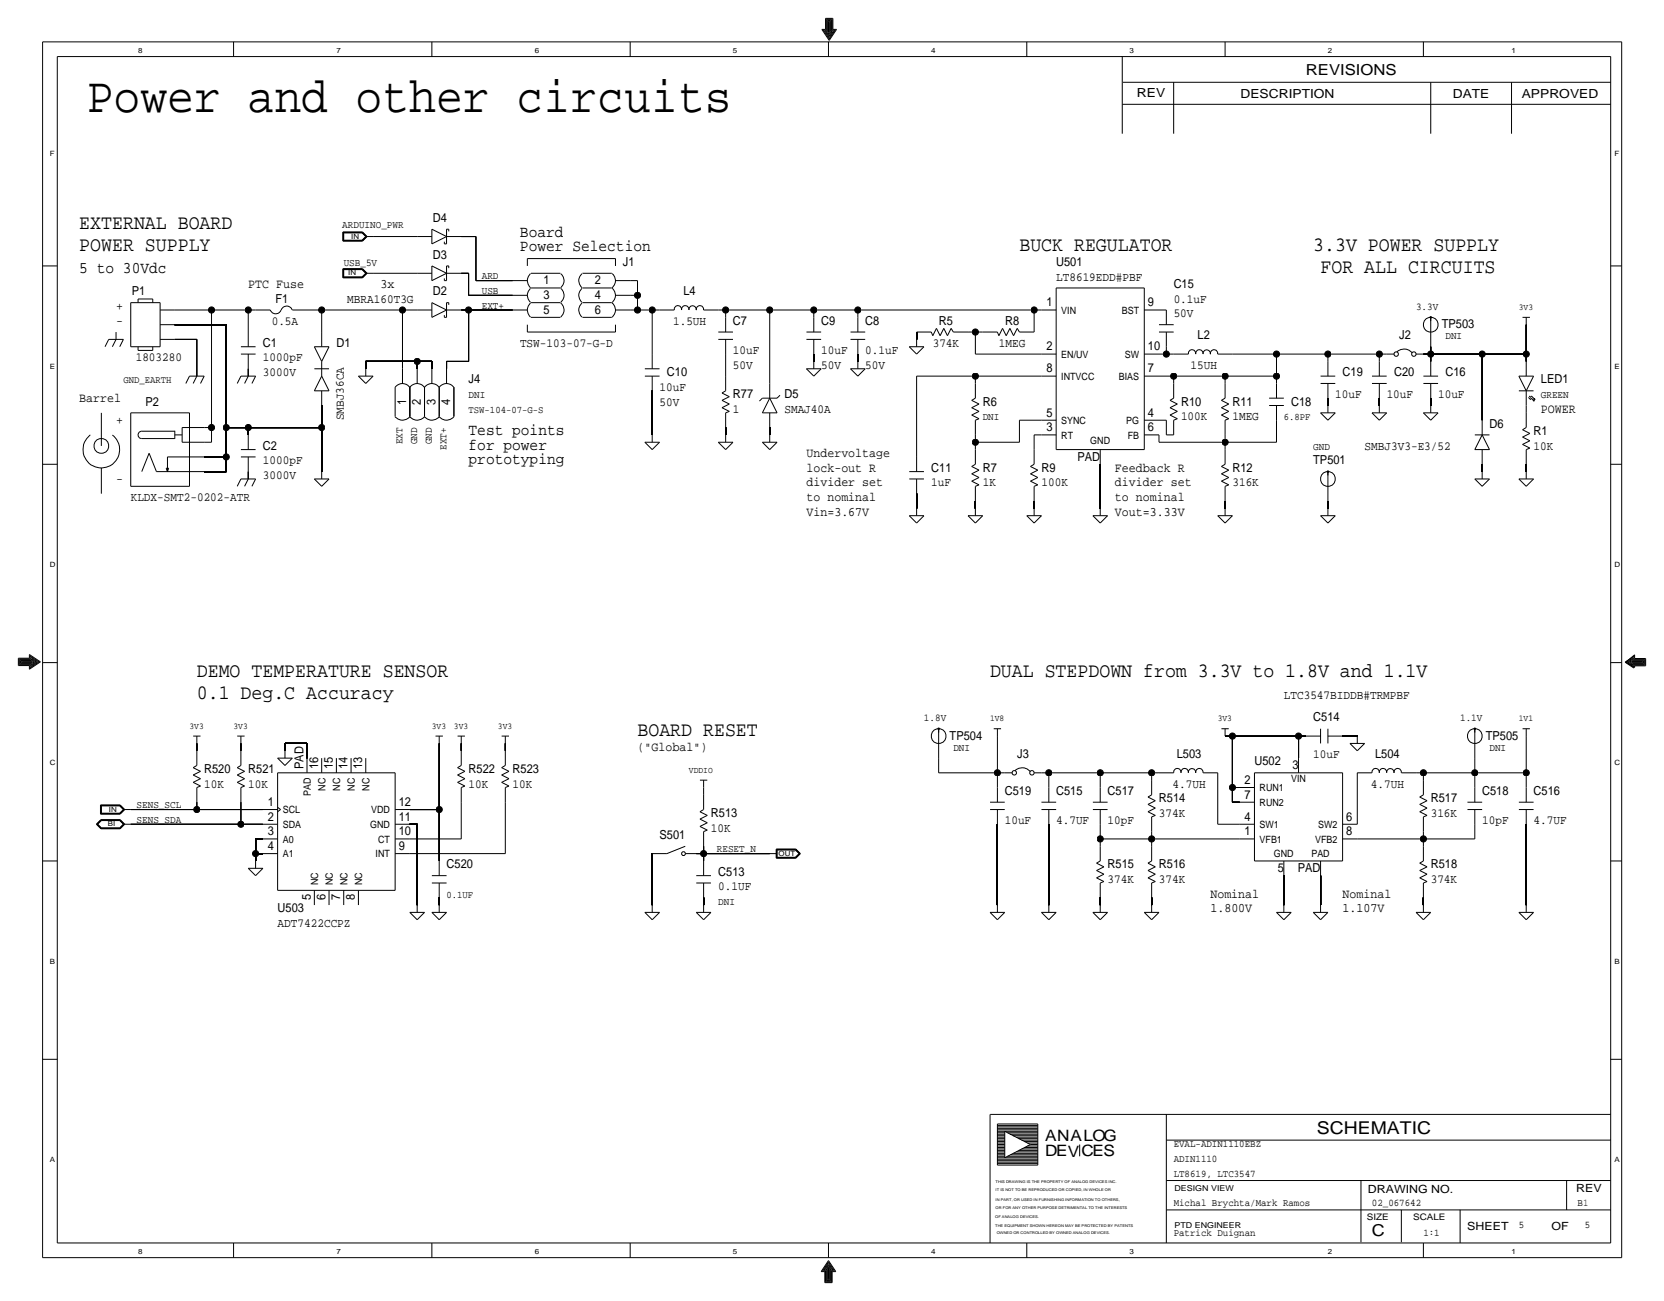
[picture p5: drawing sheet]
<svg xmlns="http://www.w3.org/2000/svg" width="575mm" height="450mm" viewBox="0 0 575 450" stroke-linecap="round" stroke-linejoin="round" font-family="sans-serif">
<defs><g id="words">
<text font-size="17.4" x="30" y="38.6">Power and other circuits</text>
<g font-size="7.1">
<text x="27.4" y="79.2">EXTERNAL BOARD</text>
<text x="27.4" y="86.9">POWER SUPPLY</text>
<text x="352.6" y="86.9">BUCK REGULATOR</text>
<text x="454.2" y="86.9">3.3V POWER SUPPLY</text>
<text x="456.7" y="94.5">FOR ALL CIRCUITS</text>
<text x="68.1" y="234.2">DEMO TEMPERATURE SENSOR</text>
<text x="342.4" y="234.2">DUAL STEPDOWN from 3.3V to 1.8V and 1.1V</text>
<text x="68.1" y="241.8">0.1 Deg.C Accuracy</text>
<text x="220.5" y="254.5">BOARD RESET</text>
</g>
<text font-size="6.1" x="455.4" y="391.9">SCHEMATIC</text>
<text font-size="5.7" x="474.5" y="427.2">C</text>
<g font-size="5.6">
<text x="179.8" y="81.8">Board</text>
<text x="179.8" y="86.9">Power Selection</text>
<text x="27.4" y="94.5">5 to 30Vdc</text>
<text x="162.1" y="150.4">Test points</text>
<text x="162.1" y="155.4">for power</text>
<text x="162.1" y="160.5">prototyping</text>
</g>
<g font-size="5.4">
<text x="361.4" y="394.6">ANALOG</text>
<text x="361.4" y="399.8">DEV</text>
<text x="374" y="399.8">CES</text>
</g>
<text font-size="5.2" x="451.6" y="25.9">REVISIONS</text>
<g font-size="4.5">
<text x="85.9" y="99.6">PTC Fuse</text>
<text x="131.6" y="99.6">3x</text>
<text x="40.1" y="107.2">+</text>
<text x="40.1" y="112.3">-</text>
<text x="27.4" y="138.9">Barrel</text>
<text x="532.9" y="142.7">POWER</text>
<text x="40.1" y="146.6">+</text>
<text x="278.9" y="158">Undervoltage</text>
<text x="40.1" y="166.9">-</text>
<text x="278.9" y="163.1">lock-out R</text>
<text x="385.6" y="163.1">Feedback R</text>
<text x="278.9" y="168.1">divider set</text>
<text x="278.9" y="173.2">to nominal</text>
<text x="385.6" y="168.1">divider set</text>
<text x="385.6" y="173.2">to nominal</text>
<text x="278.9" y="178.3">Vin=3.67V</text>
<text x="385.6" y="178.3">Vout=3.33V</text>
<text x="220.5" y="259.6">(&quot;Global&quot;)</text>
<text x="418.6" y="310.4">Nominal</text>
<text x="464.3" y="310.4">Nominal</text>
<text x="418.6" y="315.5">1.800V</text>
<text x="464.3" y="315.5">1.107V</text>
</g>
<g font-size="4.3">
<text x="393.2" y="33.5">REV</text>
<text x="429" y="33.8">DESCRIPTION</text>
<text x="502.4" y="33.8">DATE</text>
<text x="526.3" y="33.8">APPROVED</text>
<text x="149.7" y="76.7">D4</text>
<text x="149.7" y="89.4">D3</text>
<text x="215.4" y="91.9">J1</text>
<text x="365.3" y="92">U501</text>
<text x="187.9" y="98.3">1</text>
<text x="205.7" y="98.3">2</text>
<text x="365.3" y="97">LT8619EDD#PBF</text>
<text x="405.9" y="99.6">C15</text>
<text x="45.6" y="102.1">P1</text>
<text x="95.3" y="104.7">F1</text>
<text x="120.1" y="104.6">MBRA160T3G</text>
<text x="149.7" y="102.1">D2</text>
<text x="187.9" y="103.4">3</text>
<text x="205.7" y="103.4">4</text>
<text x="236.4" y="102.1">L4</text>
<text x="361.9" y="105.9">1</text>
<text x="397" y="105.9">9</text>
<text x="405.9" y="104.6">0.1uF</text>
<text x="94" y="112.3">0.5A</text>
<text x="187.9" y="108.5">5</text>
<text x="205.7" y="108.5">6</text>
<text x="232.8" y="112.3">1.5UH</text>
<text x="253.5" y="112.3">C7</text>
<text x="284" y="112.3">C9</text>
<text x="299.2" y="112.3">C8</text>
<text x="324.7" y="112.3">R5</text>
<text x="347.6" y="112.3">R8</text>
<text x="405.9" y="109.7">50V</text>
<text x="498.6" y="113.5">TP503</text>
<text x="90.9" y="119.9">C1</text>
<text x="116.3" y="119.9">D1</text>
<text x="179.8" y="119.9">TSW-103-07-G-D</text>
<text x="322.6" y="119.9">374K</text>
<text x="345.4" y="119.9">1MEG</text>
<text x="414.2" y="117.4">L2</text>
<text x="483.9" y="117.4">J2</text>
<text x="46.9" y="125">1803280</text>
<text x="90.9" y="125">1000pF</text>
<text x="253.5" y="122.4">10uF</text>
<text x="284" y="122.4">10uF</text>
<text x="299.2" y="122.4">0.1uF</text>
<text x="361.9" y="121.2">2</text>
<text x="397" y="121.2">10</text>
<text x="90.9" y="130">3000V</text>
<text x="230.6" y="130.1">C10</text>
<text x="253.5" y="127.5">50V</text>
<text x="284" y="127.5">50V</text>
<text x="299.2" y="127.5">50V</text>
<text x="361.9" y="128.8">8</text>
<text x="397" y="128.8">7</text>
<text x="411.7" y="127.5">15UH</text>
<text x="464.3" y="130.1">C19</text>
<text x="482.1" y="130.1">C20</text>
<text x="499.9" y="130.1">C16</text>
<text x="162.1" y="132.6">J4</text>
<text x="228.1" y="135.1">10uF</text>
<text x="253.5" y="137.7">R77</text>
<text x="271.3" y="137.7">D5</text>
<text x="461.8" y="137.7">10uF</text>
<text x="479.6" y="137.7">10uF</text>
<text x="497.3" y="137.7">10uF</text>
<text x="532.9" y="132.6">LED1</text>
<text x="50.3" y="140.2">P2</text>
<text x="140.5" y="140" transform="rotate(-90 140.5 140)">1</text>
<text x="145.5" y="140" transform="rotate(-90 145.5 140)">2</text>
<text x="150.6" y="140" transform="rotate(-90 150.6 140)">3</text>
<text x="155.7" y="140" transform="rotate(-90 155.7 140)">4</text>
<text x="228.1" y="140.2">50V</text>
<text x="253.5" y="142.8">1</text>
<text x="271.3" y="142.8">SMAJ40A</text>
<text x="339.9" y="140.2">R6</text>
<text x="408.4" y="140.2">R10</text>
<text x="426.2" y="140.2">R11</text>
<text x="446.5" y="140.2">C18</text>
<text x="118.9" y="145.3" transform="rotate(-90 118.9 145.3)">SMBJ36CA</text>
<text x="361.9" y="149.1">3</text>
<text x="361.9" y="144">5</text>
<text x="397" y="149.1">6</text>
<text x="397" y="144">4</text>
<text x="408.4" y="145.3">100K</text>
<text x="426.2" y="145.3">1MEG</text>
<text x="515.1" y="147.8">D6</text>
<text x="90.9" y="155.4">C2</text>
<text x="471.9" y="155.4">SMBJ3V3-E3/52</text>
<text x="530.4" y="155.4">10K</text>
<text x="530.4" y="150.4">R1</text>
<text x="90.9" y="160.5">1000pF</text>
<text x="372.6" y="159.3">PAD</text>
<text x="454.2" y="160.5">TP501</text>
<text x="90.9" y="165.6">3000V</text>
<text x="322.1" y="163.1">C11</text>
<text x="339.9" y="163.1">R7</text>
<text x="360.2" y="163.1">R9</text>
<text x="426.2" y="163.1">R12</text>
<text x="45.2" y="173.2">KLDX-SMT2-0202-ATR</text>
<text x="322.1" y="168.2">1uF</text>
<text x="339.9" y="168.2">1K</text>
<text x="360.2" y="168.1">100K</text>
<text x="426.2" y="168.1">316K</text>
<text x="444" y="241.8">LTC3547BIDDB#TRMPBF</text>
<text x="454.2" y="249.4">C514</text>
<text x="328.4" y="255.8">TP504</text>
<text x="513.8" y="255.8">TP505</text>
<text x="351.8" y="262.1">J3</text>
<text x="407" y="262.1">L503</text>
<text x="454.1" y="262.1">10uF</text>
<text x="475.6" y="262.1">L504</text>
<text x="70.6" y="267.2">R520</text>
<text x="85.9" y="267.2">R521</text>
<text x="104.9" y="265.9" transform="rotate(-90 104.9 265.9)">PAD</text>
<text x="110" y="265.9" transform="rotate(-90 110 265.9)">16</text>
<text x="115.1" y="265.9" transform="rotate(-90 115.1 265.9)">15</text>
<text x="120.1" y="265.9" transform="rotate(-90 120.1 265.9)">14</text>
<text x="125.2" y="265.9" transform="rotate(-90 125.2 265.9)">13</text>
<text x="162.1" y="267.2">R522</text>
<text x="177.3" y="267.2">R523</text>
<text x="433.8" y="264.7">U502</text>
<text x="446.9" y="265.9">3</text>
<text x="70.6" y="272.3">10K</text>
<text x="85.9" y="272.3">10K</text>
<text x="162.1" y="272.3">10K</text>
<text x="177.3" y="272.3">10K</text>
<text x="347.5" y="274.8">C519</text>
<text x="365.3" y="274.8">C515</text>
<text x="383" y="274.8">C517</text>
<text x="405.5" y="272.3">4.7UH</text>
<text x="430.4" y="271">2</text>
<text x="474.1" y="272.3">4.7UH</text>
<text x="512.6" y="274.8">C518</text>
<text x="530.4" y="274.8">C516</text>
<text x="92.6" y="278.6">1</text>
<text x="137.9" y="278.6">12</text>
<text x="400.8" y="277.4">R514</text>
<text x="430.4" y="276.1">7</text>
<text x="494.8" y="277.4">R517</text>
<text x="92.6" y="283.7">2</text>
<text x="137.9" y="283.7">11</text>
<text x="245.9" y="282.5">R513</text>
<text x="245.9" y="287.5">10K</text>
<text x="347.5" y="285">10uF</text>
<text x="365.2" y="285">4.7UF</text>
<text x="383" y="285">10pF</text>
<text x="400.8" y="282.4">374K</text>
<text x="430.4" y="283.7">4</text>
<text x="465.6" y="283.7">6</text>
<text x="494.8" y="282.4">316K</text>
<text x="512.6" y="285">10pF</text>
<text x="530.4" y="285">4.7UF</text>
<text x="92.6" y="293.9">4</text>
<text x="92.6" y="288.8">3</text>
<text x="137.9" y="288.8">10</text>
<text x="137.9" y="293.9">9</text>
<text x="228.1" y="290.1">S501</text>
<text x="430.4" y="288.8">1</text>
<text x="465.6" y="288.8">8</text>
<text x="154.4" y="300.2">C520</text>
<text x="248.4" y="302.8">C513</text>
<text x="383" y="300.2">R515</text>
<text x="383" y="305.3">374K</text>
<text x="400.8" y="305.3">374K</text>
<text x="400.8" y="300.2">R516</text>
<text x="441.9" y="301.5">5</text>
<text x="448.8" y="301.5">PAD</text>
<text x="494.8" y="305.3">374K</text>
<text x="494.8" y="300.2">R518</text>
<text x="107.4" y="311.2" transform="rotate(-90 107.4 311.2)">5</text>
<text x="112.5" y="311.2" transform="rotate(-90 112.5 311.2)">6</text>
<text x="117.6" y="311.2" transform="rotate(-90 117.6 311.2)">7</text>
<text x="122.7" y="311.2" transform="rotate(-90 122.7 311.2)">8</text>
<text x="248.4" y="307.8">0.1UF</text>
<text x="96" y="315.5">U503</text>
<text x="96" y="320.5">ADT7422CCPZ</text>
</g>
<g font-size="3.9">
<text x="473" y="412.6">DRAWING NO.</text>
<text x="545.1" y="412.2">REV</text>
<text x="507.4" y="425.3">SHEET</text>
<text x="536.5" y="425.4">OF</text>
</g>
<g font-size="3.6">
<text x="118.4" y="78.7">ARDUINO_PWR</text>
<text x="118.9" y="91.9">USB_5V</text>
<text x="166.6" y="101.6">USB</text>
<text x="166.6" y="96.5">ARD</text>
<text x="166.6" y="106.7">EXT+</text>
<text x="489.7" y="107.2">3.3V</text>
<text x="499.9" y="117.3">DNI</text>
<text x="162.1" y="137.7">DNI</text>
<text x="532.9" y="137.7">GREEN</text>
<text x="339.9" y="145.3">DNI</text>
<text x="139.2" y="153.6" transform="rotate(-90 139.2 153.6)">EXT</text>
<text x="144.3" y="153.6" transform="rotate(-90 144.3 153.6)">GND</text>
<text x="149.4" y="153.6" transform="rotate(-90 149.4 153.6)">GND</text>
<text x="154.4" y="155.6" transform="rotate(-90 154.4 155.6)">EXT+</text>
<text x="454.2" y="155.4">GND</text>
<text x="319.5" y="249.4">1.8V</text>
<text x="505" y="249.4">1.1V</text>
<text x="329.7" y="259.6">DNI</text>
<text x="515.1" y="259.6">DNI</text>
<text x="47.2" y="279.4">SENS_SCL</text>
<text x="47.2" y="284.5">SENS_SDA</text>
<text x="247.9" y="294.6">RESET_N</text>
<text x="248.4" y="312.9">DNI</text>
</g>
<g font-size="3.5">
<text x="367" y="108.5">VIN</text>
<text x="388" y="108.5">BST</text>
<text x="367" y="123.7">EN/UV</text>
<text x="389" y="123.7">SW</text>
<text x="367" y="131.3">INTVCC</text>
<text x="386.9" y="131.3">BIAS</text>
<text x="42.7" y="132.6">GND_EARTH</text>
<text x="162.1" y="142.7">TSW-104-07-G-S</text>
<text x="367" y="146.6">SYNC</text>
<text x="389.5" y="146.6">PG</text>
<text x="444" y="145.3">6.8PF</text>
<text x="367" y="151.6">RT</text>
<text x="377.1" y="153.7">GND</text>
<text x="390" y="151.6">FB</text>
<text x="107.4" y="275.3" transform="rotate(-90 107.4 275.3)">PAD</text>
<text x="112.5" y="273.4" transform="rotate(-90 112.5 273.4)">NC</text>
<text x="117.6" y="273.4" transform="rotate(-90 117.6 273.4)">NC</text>
<text x="122.7" y="273.4" transform="rotate(-90 122.7 273.4)">NC</text>
<text x="127.8" y="273.4" transform="rotate(-90 127.8 273.4)">NC</text>
<text x="435.6" y="273.6">RUN1</text>
<text x="446.5" y="270.3">VIN</text>
<text x="97.8" y="281.2">SCL</text>
<text x="128.4" y="281.2">VDD</text>
<text x="435.6" y="278.6">RUN2</text>
<text x="97.8" y="286.3">SDA</text>
<text x="128" y="286.3">GND</text>
<text x="435.6" y="286.3">SW1</text>
<text x="455.8" y="286.3">SW2</text>
<text x="97.8" y="291.3">A0</text>
<text x="130.8" y="291.3">CT</text>
<text x="435.6" y="291.3">VFB1</text>
<text x="454.8" y="291.3">VFB2</text>
<text x="97.8" y="296.4">A1</text>
<text x="129.9" y="296.4">INT</text>
<text x="440.6" y="296.4">GND</text>
<text x="453.5" y="296.4">PAD</text>
<text x="110" y="306.1" transform="rotate(-90 110 306.1)">NC</text>
<text x="115.1" y="306.1" transform="rotate(-90 115.1 306.1)">NC</text>
<text x="120.1" y="306.1" transform="rotate(-90 120.1 306.1)">NC</text>
<text x="125.2" y="306.1" transform="rotate(-90 125.2 306.1)">NC</text>
<text x="154.4" y="310.4">0.1UF</text>
<text x="405.9" y="396.7">EVAL-ADIN1110EBZ</text>
<text x="405.9" y="401.8">ADIN1110</text>
<text x="405.9" y="406.9">LT8619, LTC3547</text>
<text x="405.9" y="417.1">Michal Brychta/Mark Ramos</text>
<text x="474.5" y="417.1">02_067642</text>
<text x="545.6" y="417.1">B1</text>
<text x="525.3" y="424.7">5</text>
<text x="548.1" y="424.7">5</text>
<text x="405.9" y="427.2">Patrick Duignan</text>
<text x="492.3" y="427.2">1:1</text>
</g>
<g font-size="3.1">
<text x="525.3" y="107.2">3V3</text>
<text x="65.5" y="252">3V3</text>
<text x="80.8" y="252">3V3</text>
<text x="149.4" y="252">3V3</text>
<text x="157" y="252">3V3</text>
<text x="172.2" y="252">3V3</text>
<text x="342.4" y="249.4">1V8</text>
<text x="421.1" y="249.4">3V3</text>
<text x="525.3" y="249.4">1V1</text>
<text x="238.3" y="267.2">VDDIO</text>
<text x="472.7" y="421.9">SIZE</text>
<text x="488.7" y="421.9">SCALE</text>
</g>
<g font-size="2.8">
<text x="406.1" y="411.7">DESIGN VIEW</text>
<text x="406.1" y="424.4">PTD ENGINEER</text>
</g>
<g font-size="2.5">
<text x="47.7" y="18.3">8</text>
<text x="116.3" y="18.3">7</text>
<text x="184.9" y="18.3">6</text>
<text x="253.5" y="18.3">5</text>
<text x="322.1" y="18.3">4</text>
<text x="390.6" y="18.3">3</text>
<text x="459.2" y="18.3">2</text>
<text x="522.7" y="18.3">1</text>
<text x="17.3" y="53.8">F</text>
<text x="558.3" y="53.8">F</text>
<text x="121.5" y="82.6">IN</text>
<text x="120.4" y="95.2">IN</text>
<text x="17.3" y="127.5">E</text>
<text x="558.3" y="127.5">E</text>
<text x="17.3" y="196.1">D</text>
<text x="558.3" y="196.1">D</text>
<text x="17.3" y="264.7">C</text>
<text x="558.3" y="264.7">C</text>
<text x="37.6" y="280.7">IN</text>
<text x="37.3" y="285.8">BI</text>
<text x="269.2" y="295.9">OUT</text>
<text x="17.3" y="333.2">B</text>
<text x="558.3" y="333.2">B</text>
<text x="17.3" y="401.8">A</text>
<text x="558.3" y="401.8">A</text>
<text x="47.7" y="433.6">8</text>
<text x="116.3" y="433.6">7</text>
<text x="184.9" y="433.6">6</text>
<text x="253.5" y="433.6">5</text>
<text x="322.1" y="433.6">4</text>
<text x="390.7" y="433.6">3</text>
<text x="459.2" y="433.6">2</text>
<text x="522.7" y="433.6">1</text>
</g>
<g font-size="1.3">
<text x="344.3" y="409">THIS DRAWING IS THE PROPERTY OF ANALOG DEVICES INC.</text>
<text x="344.3" y="411.8">IT IS NOT TO BE REPRODUCED OR COPIED, IN WHOLE OR</text>
<text x="344.3" y="415.1">IN PART, OR USED IN FURNISHING INFORMATION TO OTHERS,</text>
<text x="344.3" y="417.9">OR FOR ANY OTHER PURPOSE DETRIMENTAL TO THE INTERESTS</text>
<text x="344.2" y="421.1">OF ANALOG DEVICES.</text>
<text x="344.2" y="424.2">THE EQUIPMENT SHOWN HEREON MAY BE PROTECTED BY PATENTS</text>
<text x="344.7" y="426.7">OWNED OR CONTROLLED BY OWNED ANALOG DEVICES.</text>
</g>
</g></defs>
<!-- layer: Nets -->
<g fill="none" stroke="#000" stroke-width=".35">
<path d="M129 94.5h15.3zM129 81.8h15.3zM159.5 94.5h2.6zM159.5 81.8h5.1zM162.1 94.5v7.6zM164.6 97h12.7zM164.6 81.8v15.2zM217.9 97h2.6zM220.5 97v5.1zM37.6 117.3h2.5zM37.6 117.3l-1.3 2.6zM40.1 114.8v2.5z"/>
<path d="M40.1 117.3l-1.2 2.6zM40.1 117.3h2.6zM42.7 117.3l-1.3 2.6zM60.5 107.2h12.7zM60.5 112.3h17.7zM60.5 117.3h7.6zM68.1 117.3v12.7zM73.2 107.2h12.7zM73.2 107.2v40.6zM78.2 112.3v35.5zM85.9 107.2h2.5zM85.9 107.2v7.6z"/>
<path d="M106.2 107.2h5.1zM111.3 107.2v7.6zM111.3 107.2h27.9zM139.2 107.2h5.1zM139.2 107.2v20.3zM159.5 107.2h2.6zM162.1 107.2v17.8zM162.1 102.1h15.2zM162.1 107.2h15.2zM217.9 107.2h2.6zM217.9 102.1h2.6zM220.5 107.2h5.1z"/>
<path d="M220.5 102.1v5.1zM225.6 107.2v15.2zM225.6 107.2h2.5zM248.4 107.2h2.6zM251 107.2v2.5zM251 107.2h15.2zM266.2 107.2v25.4zM266.2 107.2h15.2zM281.4 107.2v2.5zM281.4 107.2h15.3zM296.7 107.2v2.5zM296.7 107.2h60.9z"/>
<path d="M317 114.8v2.5zM334.8 114.8h2.5zM337.3 114.8v7.6zM337.3 114.8h2.6zM357.6 107.2h2.6zM357.6 107.2v7.6zM400.8 107.2h2.6zM403.4 119.9v2.5zM494.8 119.9v2.5zM527.8 112.3v10.1zM85.9 127.5v2.5zM126.5 125v2.5z"/>
<path d="M126.5 125h17.8zM144.3 125v2.5zM144.3 125h5.1zM149.4 125v2.5zM154.4 125v2.5zM154.4 125h7.7zM225.6 135.1v15.3zM251 122.4v7.6zM281.4 122.4v2.6zM296.7 122.4v2.6zM317 130v28zM317 130h20.3z"/>
<path d="M337.3 130v2.6zM337.3 122.4h22.9zM337.3 130h22.9zM400.8 130h5.1zM400.8 122.4h2.6zM403.4 122.4h2.5zM405.9 130v2.6zM405.9 130h17.8zM423.7 130v2.6zM423.7 130h17.8zM426.2 122.4h15.3zM441.5 130v2.6z"/>
<path d="M441.5 122.4v7.6zM441.5 122.4h17.7zM459.2 122.4v2.6zM459.2 137.7v2.5zM459.2 122.4h17.8zM477 122.4v2.6zM477 122.4h2.6zM477 137.7v2.5zM492.3 122.4h2.5zM494.8 122.4v2.6zM494.8 122.4h17.8zM494.8 137.7v2.5z"/>
<path d="M512.6 122.4v22.9zM512.6 122.4h15.2zM527.8 122.4v2.6zM31.2 150.4a6.3 6.3 0 0 0-.9 9.3 6.3 6.3 0 0 0 9.4 .1 6.3 6.3 0 0 0-.8-9.4M35.1 142.7v11.5zM70.6 152.9h2.6zM70.6 147.8h2.6zM70.6 158h7.6zM73.2 147.8v5.1zM78.2 147.8v10.2zM78.2 158v5.1zM78.2 147.8h7.7z"/>
<path d="M85.9 147.8v2.6zM85.9 147.8h25.4zM111.3 147.8v15.3zM111.3 140.2v7.6zM251 147.8v2.6zM266.2 147.8v2.6zM337.3 152.9v2.5zM337.3 150.4v2.5zM337.3 152.9h15.3zM352.6 145.3h7.6zM352.6 145.3v7.6zM357.6 150.4v5z"/>
<path d="M357.6 150.4h2.6zM400.8 150.4v2.5zM400.8 152.9h22.9zM400.8 145.3h2.6zM403.4 145.3v5.1zM403.4 150.4h2.5zM423.7 152.9v2.5zM423.7 150.4v2.5zM423.7 152.9h17.8zM441.5 145.3v7.6zM527.8 140.2v2.5zM35.1 161.8v8.9z"/>
<path d="M70.6 163.1h7.6zM85.9 163.1v2.5zM317 170.7v5.1zM337.3 173.2v2.6zM357.6 173.2v2.6zM380.5 160.5v15.3zM423.7 173.2v2.6zM459.2 173.2v2.6zM512.6 160.5v2.6zM527.8 160.5v2.6zM68.1 257v2.6zM83.3 257v2.6z"/>
<path d="M98.6 257v2.6zM98.6 257h7.6zM106.2 257v5.1zM151.9 257v22.9zM159.5 257v2.6zM174.8 257v2.6zM344.9 254.5v12.7zM423.7 254.5h2.5zM426.2 254.5h22.9zM426.2 254.5v17.8zM449.1 254.5h2.5zM449.1 254.5v7.6z"/>
<path d="M464.3 254.5h5.1zM527.8 254.5v12.7zM45.2 279.9h22.9zM68.1 279.9h22.8zM68.1 277.4v2.5zM83.3 277.4v7.6zM141.7 279.9h10.2zM151.9 279.9v17.8zM159.5 277.4v12.7zM174.8 277.4v17.7zM243.3 272.3v2.5zM324.6 262.1v5.1z"/>
<path d="M324.6 267.2h20.3zM344.9 267.2v5.1zM344.9 267.2h2.6zM360.2 267.2h2.5zM362.7 267.2v5.1zM362.7 267.2h17.8zM380.5 267.2v5.1zM380.5 267.2h17.8zM398.3 267.2h2.5zM398.3 267.2v2.5zM421.1 267.2v17.8zM426.2 272.3h2.6z"/>
<path d="M426.2 277.4h2.6zM426.2 272.3v5.1zM469.4 267.2v17.8zM489.7 267.2h2.6zM492.3 267.2v2.5zM492.3 267.2h17.7zM510 267.2v5.1zM510 262.1v5.1zM510 267.2h17.8zM527.8 267.2v5.1zM45.2 285h38.1zM83.3 285h7.6z"/>
<path d="M88.4 295.1v2.6zM88.4 295.1h2.5zM88.4 290.1v5zM88.4 290.1h2.5zM141.7 290.1h17.8zM141.7 295.1h33.1zM141.7 285h2.6zM144.3 285v27.9zM225.6 295.1v17.8zM240.8 295.1h2.5zM243.3 295.1h22.9zM243.3 292.6v2.5z"/>
<path d="M243.3 295.1v2.6zM344.9 285v27.9zM362.7 285v27.9zM380.5 290.1v2.5zM380.5 285v5.1zM380.5 290.1h17.8zM398.3 290.1v2.5zM398.3 287.5v2.6zM398.3 290.1h30.5zM421.1 285h7.7zM469.4 290.1h22.9zM492.3 290.1v2.5z"/>
<path d="M492.3 287.5v2.6zM492.3 290.1h17.7zM510 285v5.1zM527.8 285v27.9zM151.9 310.4v2.5zM243.3 310.4v2.5zM380.5 310.4v2.5zM398.3 310.4v2.5zM444 302.8v10.1zM456.7 302.8v10.1zM492.3 310.4v2.5z"/>
<circle cx="35" cy="154.2" r="2.56"/>
</g>
<g fill="#000" stroke="#000" stroke-width=".35">
<circle cx="73.2" cy="107.2" r="1.07"/>
<circle cx="85.9" cy="107.2" r="1.07"/>
<circle cx="111.3" cy="107.2" r="1.07"/>
<circle cx="139.2" cy="107.2" r="1.07"/>
<circle cx="162.1" cy="107.2" r="1.07"/>
<circle cx="220.5" cy="107.2" r="1.07"/>
<circle cx="220.5" cy="102.1" r="1.07"/>
<circle cx="225.6" cy="107.2" r="1.07"/>
<circle cx="251" cy="107.2" r="1.07"/>
<circle cx="266.2" cy="107.2" r="1.07"/>
<circle cx="281.4" cy="107.2" r="1.07"/>
<circle cx="296.7" cy="107.2" r="1.07"/>
<circle cx="337.3" cy="114.8" r="1.07"/>
<circle cx="357.6" cy="107.2" r="1.07"/>
<circle cx="144.3" cy="125" r="1.07"/>
<circle cx="337.3" cy="130" r="1.07"/>
<circle cx="403.4" cy="122.4" r="1.07"/>
<circle cx="405.9" cy="130" r="1.07"/>
<circle cx="423.7" cy="130" r="1.07"/>
<circle cx="441.5" cy="130" r="1.07"/>
<circle cx="441.5" cy="122.4" r="1.07"/>
<circle cx="459.2" cy="122.4" r="1.07"/>
<circle cx="477" cy="122.4" r="1.07"/>
<circle cx="494.8" cy="122.4" r="1.07"/>
<circle cx="512.6" cy="122.4" r="1.07"/>
<circle cx="527.8" cy="122.4" r="1.07"/>
<circle cx="73.2" cy="147.8" r="1.07"/>
<circle cx="78.2" cy="147.8" r="1.07"/>
<circle cx="78.2" cy="158" r="1.07"/>
<circle cx="85.9" cy="147.8" r="1.07"/>
<circle cx="111.3" cy="147.8" r="1.07"/>
<circle cx="337.3" cy="152.9" r="1.07"/>
<circle cx="423.7" cy="152.9" r="1.07"/>
<circle cx="426.2" cy="254.5" r="1.07"/>
<circle cx="449.1" cy="254.5" r="1.07"/>
<circle cx="68.1" cy="279.9" r="1.07"/>
<circle cx="151.9" cy="279.9" r="1.07"/>
<circle cx="344.9" cy="267.2" r="1.07"/>
<circle cx="362.7" cy="267.2" r="1.07"/>
<circle cx="380.5" cy="267.2" r="1.07"/>
<circle cx="398.3" cy="267.2" r="1.07"/>
<circle cx="426.2" cy="272.3" r="1.07"/>
<circle cx="492.3" cy="267.2" r="1.07"/>
<circle cx="510" cy="267.2" r="1.07"/>
<circle cx="527.8" cy="267.2" r="1.07"/>
<circle cx="83.3" cy="285" r="1.07"/>
<circle cx="88.4" cy="295.1" r="1.07"/>
<circle cx="243.3" cy="295.1" r="1.07"/>
<circle cx="380.5" cy="290.1" r="1.07"/>
<circle cx="398.3" cy="290.1" r="1.07"/>
<circle cx="492.3" cy="290.1" r="1.07"/>
</g>
<!-- layer: Components -->
<g fill="none" stroke="#000" stroke-width=".35">
<path d="M149.4 79.2l5 2.6zM149.4 79.2v5.1zM154.4 79.2v5.1zM154.4 79.2h.8zM155.2 79.2v.8zM118.6 92.9h6.8zM118.6 80.2h6.8zM118.6 92.9v3.2zM118.6 96.1h6.8zM118.6 80.2v3.2zM118.6 83.4h6.8zM118.7 93h6.6z"/>
<path d="M118.7 80.3h6.6zM118.7 93v3zM118.7 96h6.6zM118.7 80.3v3zM118.7 83.3h6.6zM118.8 93.1v2.8zM118.8 95.9h6.5zM118.8 80.4v2.8zM118.8 83.2h6.5zM118.8 93.1h6.5zM118.8 80.4h6.5zM118.9 93.2h6.3z"/>
<path d="M118.9 93.2v2.6zM118.9 95.8h6.3zM118.9 80.5h6.3zM118.9 80.5v2.6zM118.9 83.1h6.3zM125.2 95.8l1.3-1.3zM125.2 83.1l1.3-1.3zM125.2 93.2l1.3 1.3zM125.2 80.5l1.3 1.3zM125.3 95.9l1.3-1.4zM125.3 83.2l1.3-1.4zM125.3 93.1l1.3 1.4z"/>
<path d="M125.3 80.4l1.3 1.4zM125.3 96l1.5-1.5zM125.3 83.3l1.5-1.5zM125.3 93l1.5 1.5zM125.3 80.3l1.5 1.5zM125.4 92.9l1.5 1.6zM125.4 80.2l1.5 1.6zM125.4 96.1l1.5-1.6zM125.4 83.4l1.5-1.6zM126.5 94.5h2.5zM126.5 81.8h2.5zM144.3 94.5h5.1z"/>
<path d="M144.3 81.8h5.1zM149.4 91.9l5 2.6zM149.4 91.9v5.1zM149.4 97l5-2.5zM149.4 84.3l5-2.5zM153.7 97h.7zM153.7 96.3v.7zM153.7 84.3h.7zM153.7 83.6v.7zM154.4 94.5h5.1zM154.4 81.8h5.1zM154.4 91.9v5.1z"/>
<path d="M154.4 91.9h.8zM155.2 91.9v.8zM177.3 97h5.1zM182.4 89.4h30.5zM182.4 89.4v2.5zM183.5 99.7a3.2 3.2 0 0 0 0 4.8M183.5 94.6a3.3 3.3 0 0 0 0 4.9M183.6 99.6h10.2zM183.6 94.5h10.2zM193.9 99.7a3.1 3.1 0 0 1 0 4.8M193.9 94.6a3.1 3.1 0 0 1 0 4.9M201.3 99.7a3.2 3.2 0 0 0 0 4.8"/>
<path d="M201.3 94.6a3.2 3.2 0 0 0 0 4.9M201.4 99.6h10.2zM201.4 94.5h10.2zM211.7 94.6a3.2 3.2 0 0 1 0 4.9M211.7 99.7a3.2 3.2 0 0 1 0 4.9M212.9 89.4v2.5zM212.9 97h5zM365.3 99.6h30.4zM365.3 99.6v55.8zM395.7 99.6v55.8zM45.2 104.6v15.3zM45.2 104.6h10.2z"/>
<path d="M45.2 119.9h10.2zM47.8 103.4h5zM47.8 119.9v1.3zM47.8 103.4v1.2zM52.8 119.9v1.3zM52.8 103.4v1.2zM55.4 117.3h5.1zM55.4 112.3h5.1zM55.4 107.2h5.1zM55.4 104.6v15.3zM83.3 119.9h5.1zM85.9 114.8v5.1z"/>
<path d="M88.4 107.2h5.1zM93.5 107.2a1.96 1.96 0 0 0 1.8 1.3 1.96 1.96 0 0 0 1.9-1.3M97.2 107.2a2.01 2.01 0 0 1 1.9-1.4 2.01 2.01 0 0 1 1.9 1.4M101.1 107.2h5.1zM108.7 119.9h5.1zM108.7 119.9l2.6 5.1zM111.3 114.8v5.1zM113.8 119.9l-2.5 5.1zM144.3 107.2h5.1zM149.4 104.6l5 2.6zM149.4 104.6v5.1zM149.4 109.7l5-2.5z"/>
<path d="M153.7 109.7h.7zM153.7 109v.7zM154.4 107.2h5.1zM154.4 104.6v5.1zM154.4 104.6h.8zM155.2 104.6v.8zM177.3 107.2h5.1zM177.3 102.1h5.1zM182.4 114.8h30.5zM182.4 112.3v2.5zM183.5 104.7a3.3 3.3 0 0 0 0 5M183.6 109.7h10.2z"/>
<path d="M183.6 104.6h10.2zM193.9 104.8a3.1 3.1 0 0 1 0 4.8M201.3 104.8a3.2 3.2 0 0 0 0 4.8M201.4 109.7h10.2zM201.4 104.6h10.2zM211.7 104.7a3.2 3.2 0 0 1 0 5M212.9 112.3v2.5zM212.9 107.2h5zM212.9 102.1h5zM228.1 107.2h5.1zM238.2 107.1a1.26 1.26 0 0 0-1.3-1.4 1.26 1.26 0 0 0-1.2 1.5 1.29 1.29 0 0 0-1.3-1.5 1.29 1.29 0 0 0-1.2 1.5M238.3 107.2a1.26 1.26 0 0 1 1.2-1.5 1.26 1.26 0 0 1 1.2 1.5 1.29 1.29 0 0 1 1.3-1.5 1.29 1.29 0 0 1 1.3 1.5"/>
<path d="M243.3 107.2h5.1zM248.4 114.8h5.1zM248.4 117.3h5.1zM251 117.3v5.1zM251 109.7v5.1zM278.9 114.8h5.1zM278.9 117.3h5.1zM281.4 117.3v5.1zM281.4 109.7v5.1zM294.1 114.8h5.1zM294.1 117.3h5.1zM296.7 117.3v5.1z"/>
<path d="M296.7 109.7v5.1zM314.5 119.9h5zM314.5 119.9l2.5 2.5zM317 114.8h5.1zM317 117.3v2.6zM319.5 119.9l-2.5 2.5zM322.1 114.8l.5 1.3zM323.8 113.5l1.3 2.6zM323.9 113.5l-1.3 2.6zM326.4 113.5l-1.3 2.6zM326.4 113.5l1.3 2.6zM328.9 113.5l-1.2 2.6z"/>
<path d="M328.9 113.5l.8 1.3zM329.7 114.8h5.1zM339.9 114.8h5zM344.9 114.8l.5 1.3zM346.7 113.5l1.3 2.6zM346.7 113.5l-1.3 2.6zM349.2 113.5l1.3 2.6zM349.3 113.5l-1.3 2.6zM351.8 113.5l-1.3 2.6zM351.8 113.5l.8 1.3zM352.6 114.8h5zM360.2 107.2h5.1z"/>
<path d="M395.7 107.2h5.1zM400.8 112.3h5.1zM400.8 114.8h5.1zM403.4 114.8v5.1zM403.4 107.2v5.1zM494.8 109.7v10.2zM494.8 109.7v1.3zM526.5 109.7h2.6zM527.8 109.7v2.6zM47.8 121.2h5zM65.5 130h5.1zM65.5 130l-1.2 2.6z"/>
<path d="M68.1 130l-1.3 2.6zM70.6 130l-1.3 2.6zM83.3 130l-1.3 2.6zM83.3 122.4h5.1zM83.3 130h5.1zM85.9 130l-1.3 2.6zM85.9 122.4v5.1zM88.4 130l-1.3 2.6zM108.7 135.1h5.1zM108.7 127.5h5.1zM111.3 135.1v5.1zM111.3 125v5z"/>
<path d="M111.3 130l2.5 5.1zM111.3 130l-2.6 5.1zM124 130h5zM124 130l2.5 2.6zM126.5 127.5v2.5zM129 130l-2.5 2.6zM136.7 133.9v10.1zM136.7 133.9a3.1 3.1 0 0 1 5 0 3.1 3.1 0 0 1 5.1 0M139.2 127.5v5.1zM141.7 133.9v10.1zM144.3 127.5v5.1zM146.8 133.9a3.1 3.1 0 0 1 5 0"/>
<path d="M146.8 133.9v10.1zM149.4 127.5v5.1zM151.9 133.9v10.1zM151.9 133.9a3.1 3.1 0 0 1 5 0M154.4 127.5v5.1zM157 133.9v10.1zM223 127.5h5.1zM223 130h5.1zM225.6 130v5.1zM225.6 122.4v5.1zM249.7 135.9l1.3-.8zM249.7 138.4l2.5-1.2z"/>
<path d="M249.7 135.9l2.5 1.3zM249.7 138.4l2.5 1.3zM251 130v5.1zM262.6 138.7l1.1-1zM263.7 137.7h5zM266.2 137.7l-2.5 5zM266.2 132.6v5.1zM266.2 137.7l2.5 5zM269.7 136.7l-1 1zM278.9 127.5h5.1zM278.9 127.5l2.5 2.5zM281.4 125v2.5z"/>
<path d="M284 127.5l-2.6 2.5zM294.1 127.5h5.1zM294.1 127.5l2.6 2.5zM296.7 125v2.5zM299.2 127.5l-2.5 2.5zM336 138.4l1.3-.7zM336 138.4l2.6 1.3zM337.3 132.6v5.1zM360.2 130h5.1zM360.2 122.4h5.1zM395.7 122.4h5.1zM395.7 130h5.1z"/>
<path d="M404.6 138.4l1.3-.7zM404.6 138.4l2.6 1.3zM405.9 122.4h5.1zM405.9 132.6v5.1zM411 122.4a1.27 1.27 0 0 1 1.2-1.5 1.27 1.27 0 0 1 1.3 1.5M416 122.4a1.26 1.26 0 0 0-1.3-1.5 1.26 1.26 0 0 0-1.2 1.5M416.1 122.4a1.26 1.26 0 0 1 1.2-1.4 1.26 1.26 0 0 1 1.2 1.4M421.1 122.4a1.27 1.27 0 0 0-1.3-1.5 1.27 1.27 0 0 0-1.2 1.6M421.1 122.4h5.1zM422.4 138.4l1.3-.7zM422.4 138.4l2.5 1.3zM423.7 132.6v5.1z"/>
<path d="M438.9 137.7h5.1zM441.5 132.6v5.1zM456.7 130h5.1zM456.7 132.6h5.1zM459.2 132.6v5.1zM459.2 125v5zM474.5 130h5.1zM474.5 132.6h5.1zM477 132.6v5.1zM477 125v5zM479.6 122.4h2.5zM483.1 121.7a3.6 3.6 0 0 1 5.2 .3"/>
<path d="M489.7 122.4h2.6zM492.3 130h5zM492.3 132.6h5zM494.8 132.6v5.1zM494.8 125v5zM525.3 130l2.5 5.1zM525.3 135.1h5.1zM525.3 130h5.1zM527.8 135.1v5.1zM527.8 125v5zM528.6 137.4l.7 .8zM528.8 136.9l.5 .5z"/>
<path d="M529.6 137.7l-.3 .5zM529.6 136.9l1.3 1.3zM529.6 137.7l1 1zM529.6 136.9l-.3 .5zM530.1 138.4l.5 .3zM530.4 138.2l.2 .5zM530.4 130l-2.6 5.1zM530.4 137.9l.5 .3zM530.6 137.7l.3 .5zM45.2 142.7h20.3zM45.2 142.7v25.4zM49 151.6h11.5z"/>
<path d="M49 149.1h11.5zM49 149.1a1.27 1.27 0 0 0-1.2 1.3 1.27 1.27 0 0 0 1.2 1.2M51.6 156.7l-2.6 6.4zM51.6 156.7l2.5 6.4zM57.9 158h7.6zM57.9 158v5.1zM60.5 150.4h2.5zM60.5 148.9v2.8zM63 147.8h2.5zM63 152.9h2.5zM63 147.8v5.1zM65.5 142.7v25.4z"/>
<path d="M65.5 147.8h5.1zM65.5 152.9h5.1zM65.5 158h5.1zM83.3 155.4h5.1zM83.3 158h5.1zM85.9 158v5.1zM85.9 150.4v5zM136.6 144.1a3.3 3.3 0 0 0 5.1 0 3.3 3.3 0 0 0 5.1 0M146.8 144.1a3.3 3.3 0 0 0 5.1 0M151.8 144.1a3.3 3.3 0 0 0 5.2 0M223 152.9h5.1zM223 152.9l2.6 2.5z"/>
<path d="M225.6 150.4v2.5zM228.1 152.9l-2.5 2.5zM248.4 152.9h5.1zM248.4 152.9l2.6 2.5zM249.7 141l2.5-1.3zM249.7 141l2.5 1.2zM251 142.7v5.1zM251 142.7l1.2-.5zM251 150.4v2.5zM253.5 152.9l-2.5 2.5zM263.7 152.9h5zM263.7 152.9l2.5 2.5z"/>
<path d="M263.7 142.7h5zM266.2 142.7v5.1zM266.2 150.4v2.5zM268.7 152.9l-2.5 2.5zM317 158v5.1zM336 141l2.6-1.3zM336 143.5l2.6-1.3zM336 141l2.6 1.2zM336 143.5l2.6 1.3zM337.3 145.3v5.1zM337.3 145.3l1.3-.5zM337.3 155.4v5.1z"/>
<path d="M357.6 155.4v5.1zM360.2 145.3h5.1zM360.2 150.4h5.1zM365.3 155.4h30.4zM380.5 155.4v5.1zM395.7 150.4h5.1zM395.7 145.3h5.1zM404.6 141l2.6-1.3zM404.6 143.5l2.6-1.3zM404.6 141l2.6 1.2zM404.6 143.5l2.6 1.3zM405.9 145.3v5.1z"/>
<path d="M405.9 145.3l1.3-.5zM422.4 141l2.5-1.3zM422.4 143.5l2.5-1.3zM422.4 141l2.5 1.2zM422.4 143.5l2.5 1.3zM423.7 145.3v5.1zM423.7 145.3l1.2-.5zM423.7 155.4v5.1zM438.9 140.2h5.1zM441.5 140.2v5.1zM456.7 142.7l2.5 2.6zM456.7 142.7h5.1z"/>
<path d="M459.2 140.2v2.5zM461.8 142.7l-2.6 2.6zM474.5 142.7h5.1zM474.5 142.7l2.5 2.6zM477 140.2v2.5zM479.6 142.7l-2.6 2.6zM492.3 142.7h5zM492.3 142.7l2.5 2.6zM494.8 140.2v2.5zM497.3 142.7l-2.5 2.6zM510 150.4h5.1zM510 155.4h5.1z"/>
<path d="M512.6 145.3v5.1zM512.6 155.4v5.1zM512.6 150.4l2.5 5zM512.6 150.4l-2.6 5zM526.5 148.6l2.6 1.3zM526.5 151.1l2.6 1.3zM526.5 153.7l2.6 1.2zM526.5 148.6l1.3-.8zM526.5 151.1l2.6-1.2zM526.5 153.7l2.6-1.3zM527.8 155.4v5.1zM527.8 142.7v5.1z"/>
<path d="M527.8 155.4l1.3-.5zM45.2 168.1h20.3zM54.1 163.1h11.4zM57.5 161.9h.8zM57.5 161.9l.4 1.2zM58.3 161.9l-.4 1.2zM65.5 163.1h5.1zM83.3 165.6l-1.3 2.5zM83.3 165.6h5.1zM85.9 165.6l-1.3 2.5zM88.4 165.6l-1.3 2.5zM108.7 165.6l2.6 2.5z"/>
<path d="M108.7 165.6h5.1zM111.3 163.1v2.5zM113.8 165.6l-2.5 2.5zM314.5 178.3h5zM314.5 178.3l2.5 2.5zM314.5 163.1h5zM314.5 165.6h5zM317 165.6v5.1zM317 175.8v2.5zM319.5 178.3l-2.5 2.5zM334.8 178.3l2.5 2.5zM334.8 178.3h5.1z"/>
<path d="M336 161.3l1.3-.8zM336 163.8l2.6-1.2zM336 166.4l2.6-1.3zM336 161.3l2.6 1.3zM336 163.8l2.6 1.3zM336 166.4l2.6 1.2zM337.3 168.1v5.1zM337.3 168.1l1.3-.5zM337.3 175.8v2.5zM339.9 178.3l-2.6 2.5zM355.1 178.3h5.1zM355.1 178.3l2.5 2.5z"/>
<path d="M356.4 161.3l1.2-.8zM356.4 163.8l2.5-1.2zM356.4 166.4l2.5-1.3zM356.4 161.3l2.5 1.3zM356.4 163.8l2.5 1.3zM356.4 166.4l2.5 1.2zM357.6 175.8v2.5zM357.6 168.1v5.1zM357.6 168.1l1.3-.5zM360.2 178.3l-2.6 2.5zM378 178.3h5zM378 178.3l2.5 2.5z"/>
<path d="M380.5 175.8v2.5zM383 178.3l-2.5 2.5zM421.1 178.3l2.6 2.5zM421.1 178.3h5.1zM422.4 161.3l1.3-.8zM422.4 163.8l2.5-1.2zM422.4 166.4l2.5-1.3zM422.4 161.3l2.5 1.3zM422.4 163.8l2.5 1.3zM422.4 166.4l2.5 1.2zM423.7 175.8v2.5zM423.7 168.1v5.1z"/>
<path d="M423.7 168.1l1.2-.5zM426.2 178.3l-2.5 2.5zM456.7 178.3l2.5 2.5zM456.7 178.3h5.1zM459.2 175.8v2.5zM459.2 163.1v10.1zM459.2 163.1v1.3zM461.8 178.3l-2.6 2.5zM510 165.6l2.6 2.5zM510 165.6h5.1zM512.6 163.1v2.5zM515.1 165.6l-2.5 2.5z"/>
<path d="M525.3 165.6h5.1zM525.3 165.6l2.5 2.5zM527.8 163.1v2.5zM530.4 165.6l-2.6 2.5zM66.8 254.5h2.5zM68.1 254.5v2.5zM68.1 259.6v5.1zM82 254.5h2.6zM83.3 254.5v2.5zM83.3 259.6v5.1zM98.6 259.6v2.5zM150.6 254.5h2.6z"/>
<path d="M151.9 254.5v2.5zM158.2 254.5h2.6zM159.5 254.5v2.5zM159.5 259.6v5.1zM173.5 254.5h2.5zM174.8 254.5v2.5zM174.8 259.6v5.1zM324.6 252v10.1zM324.6 252v1.3zM343.7 252h2.5zM344.9 252v2.5zM422.4 252h2.5z"/>
<path d="M423.7 252v2.5zM451.6 254.5h5.1zM456.7 252v5zM459.2 252v5zM459.2 254.5h5.1zM466.9 257h5zM466.9 257l2.5 2.6zM469.4 254.5v2.5zM471.9 257l-2.5 2.6zM510 252v10.1zM510 252v1.3zM526.5 252h2.6z"/>
<path d="M527.8 252v2.5zM34.7 278.3h6.9zM34.7 278.3v3.2zM34.8 278.4v3zM34.8 278.4h6.7zM35 278.5v2.8zM35 278.5h6.5zM35.1 278.6h6.3zM35.1 278.6v2.6zM41.4 278.6l1.3 1.3zM41.5 278.5l1.3 1.4zM41.5 278.4l1.5 1.5z"/>
<path d="M41.6 278.3l1.5 1.6zM42.7 279.9h2.5zM43 279.9l-1.5 1.5zM66.8 265.4l2.5 1.3zM66.8 268l2.5 1.2zM66.8 270.5l2.5 1.3zM66.8 265.4l1.3-.7zM66.8 268l2.5-1.3zM66.8 270.5l2.5-1.3zM68.1 272.3v5.1zM68.1 272.3l1.2-.5zM82 265.4l2.6 1.3z"/>
<path d="M82 268l2.6 1.2zM82 270.5l2.6 1.3zM82 265.4l1.3-.7zM82 268l2.6-1.3zM82 270.5l2.6-1.3zM83.3 272.3v5.1zM83.3 272.3l1.3-.5zM90.9 279.9h5.1zM96 262.1l2.6 2.6zM96 267.2h40.7zM96 267.2v40.6zM96 262.1h5.1z"/>
<path d="M96 279.1l1 .8zM101.1 262.1l-2.5 2.6zM106.2 262.1v5.1zM111.3 262.1v5.1zM116.3 262.1v5.1zM121.4 262.1v5.1zM126.5 262.1v5.1zM136.7 267.2v40.6zM136.7 279.9h5zM158.2 265.4l1.3-.7zM158.2 268l2.6-1.3zM158.2 270.5l2.6-1.3z"/>
<path d="M158.2 265.4l2.6 1.3zM158.2 268l2.6 1.2zM158.2 270.5l2.6 1.3zM159.5 272.3v5.1zM159.5 272.3l1.3-.5zM173.5 265.4l2.5 1.3zM173.5 268l2.5 1.2zM173.5 270.5l2.5 1.3zM173.5 265.4l1.3-.7zM173.5 268l2.5-1.3zM173.5 270.5l2.5-1.3zM174.8 272.3v5.1z"/>
<path d="M174.8 272.3l1.2-.5zM242.1 269.7h2.5zM243.3 269.7v2.6zM243.3 274.8v5.1zM342.4 277.4h5.1zM342.4 279.9h5.1zM344.9 279.9v5.1zM344.9 272.3v5.1zM347.5 267.2h2.5zM351 266.5a3.6 3.6 0 0 1 5.3 .3M357.6 267.2h2.6zM360.2 277.4h5.1z"/>
<path d="M360.2 279.9h5.1zM362.7 279.9v5.1zM362.7 272.3v5.1zM378 277.4h5zM378 279.9h5zM380.5 279.9v5.1zM380.5 272.3v5.1zM397 275.6l1.3-.8zM397 278.1l2.5-1.2zM397 275.6l2.5 1.3zM397 278.1l2.5 1.3zM398.3 269.7v5.1z"/>
<path d="M400.8 267.2h5.1zM405.9 267.2a1.27 1.27 0 0 1 1.2-1.5 1.27 1.27 0 0 1 1.3 1.5M410.9 267.2a1.26 1.26 0 0 0-1.3-1.5 1.26 1.26 0 0 0-1.2 1.5M411 267.2a1.26 1.26 0 0 1 1.2-1.5 1.26 1.26 0 0 1 1.3 1.5M416 267.2a1.27 1.27 0 0 0-1.3-1.5 1.27 1.27 0 0 0-1.2 1.6M416.1 267.2h5zM428.8 277.4h5zM428.8 272.3h5zM433.8 267.2h30.5zM433.8 267.2v30.5zM449.1 262.1v5.1zM464.3 267.2v30.5z"/>
<path d="M469.4 267.2h5.1zM479.5 267.2a1.26 1.26 0 0 0-1.3-1.5 1.26 1.26 0 0 0-1.2 1.5 1.29 1.29 0 0 0-1.3-1.5 1.29 1.29 0 0 0-1.2 1.5M479.6 267.2a1.26 1.26 0 0 1 1.2-1.5 1.26 1.26 0 0 1 1.2 1.5M484.6 267.2a1.27 1.27 0 0 0-1.3-1.5 1.27 1.27 0 0 0-1.2 1.6M484.6 267.2h5.1zM491 275.6l2.5 1.3zM491 278.1l2.5 1.3zM491 275.6l1.3-.8zM491 278.1l2.5-1.2zM492.3 269.7v5.1zM507.5 277.4h5.1zM507.5 279.9h5.1z"/>
<path d="M510 279.9v5.1zM510 272.3v5.1zM525.3 277.4h5.1zM525.3 279.9h5.1zM527.8 279.9v5.1zM527.8 272.3v5.1zM33.3 285l1.6-1.6zM33.3 285l1.6 1.6zM33.5 285l1.5 1.5zM33.6 285l1.4-1.4zM33.6 285l1.4 1.4zM33.8 285l1.3 1.3z"/>
<path d="M33.8 285l1.3-1.3zM34.7 281.5h6.9zM34.8 281.4h6.7zM34.9 286.6h6.7zM34.9 283.4h6.7zM35 281.3h6.5zM35 283.5h6.5zM35 286.5h6.5zM35 283.5l-1.5 1.5zM35 286.4h6.5zM35 283.6h6.5zM35.1 281.2h6.3z"/>
<path d="M35.1 286.3h6.3zM35.1 283.7h6.3zM41.4 283.7l1.3 1.3zM41.4 281.2l1.3-1.3zM41.4 286.3l1.3-1.3zM41.5 281.3l1.3-1.4zM41.5 286.4l1.3-1.4zM41.5 283.6l1.3 1.4zM41.5 283.5l1.5 1.5zM41.6 283.4l1.5 1.6zM41.6 281.5l1.5-1.6zM41.6 286.6l1.5-1.6z"/>
<path d="M42.7 285h2.5zM43 285l-1.5 1.5zM88.4 297.7v2.5zM90.9 295.1h5.1zM90.9 290.1h5.1zM90.9 285h5.1zM96 280.7l1-.8zM136.7 285h5zM136.7 290.1h5zM136.7 295.1h5zM151.9 297.7v5.1zM225.6 295.1h5z"/>
<path d="M230.6 295.1l6.4-2.5zM237 295.1h3.8zM242.1 280.7l1.2-.8zM242.1 283.2l2.5-1.3zM242.1 285.8l2.5-1.3zM242.1 280.7l2.5 1.2zM242.1 283.2l2.5 1.3zM242.1 285.8l2.5 1.2zM243.3 287.5v5.1zM243.3 287.5l1.3-.5zM243.3 297.7v5.1zM266.2 295.1h2.5z"/>
<path d="M268.4 296.7h6.8zM268.4 293.6v3.1zM268.4 293.6h6.8zM268.5 293.7h6.7zM268.5 293.7v2.9zM268.5 296.6h6.7zM268.6 293.8v2.7zM268.6 296.5h6.5zM268.6 293.8h6.5zM268.7 293.9h6.4zM268.7 293.9v2.5zM268.7 296.4h6.4z"/>
<path d="M275.1 293.9l1.3 1.2zM275.1 296.4l1.3-1.3zM275.1 296.5l1.4-1.4zM275.1 293.8l1.4 1.3zM275.2 296.6l1.5-1.5zM275.2 293.7l1.5 1.4zM275.2 293.6l1.6 1.5zM275.2 296.7l1.6-1.6zM379.2 298.4l1.3-.7zM379.2 298.5l2.6 1.2zM380.5 292.6v5.1zM397 280.7l2.5-1.3z"/>
<path d="M397 298.4l1.3-.7zM397 280.7l2.5 1.2zM397 298.5l2.5 1.2zM398.3 282.4v5.1zM398.3 282.4l1.2-.5zM398.3 292.6v5.1zM428.8 285h5zM428.8 290.1h5zM433.8 297.7h30.5zM444 297.7v5.1zM456.7 297.7v5.1zM464.3 290.1h5.1z"/>
<path d="M464.3 285h5.1zM491 280.7l2.5 1.2zM491 298.5l2.5 1.2zM491 280.7l2.5-1.3zM491 298.4l1.3-.7zM492.3 282.4v5.1zM492.3 282.4l1.2-.5zM492.3 292.6v5.1zM85.9 300.2l2.5 2.6zM85.9 300.2h5zM90.9 300.2l-2.5 2.6zM96 307.8h40.7z"/>
<path d="M108.7 307.8v5.1zM113.8 307.8v5.1zM118.9 307.8v5.1zM124 307.8v5.1zM141.7 315.5l2.6 2.5zM141.7 315.5h5.1zM144.3 312.9v2.6zM146.8 315.5l-2.5 2.5zM149.4 315.5h5zM149.4 315.5l2.5 2.5zM149.4 302.8h5zM149.4 305.3h5z"/>
<path d="M151.9 305.3v5.1zM151.9 312.9v2.6zM154.4 315.5l-2.5 2.5zM223 315.5h5.1zM223 315.5l2.6 2.5zM225.6 312.9v2.6zM228.1 315.5l-2.5 2.5zM240.8 315.5h5.1zM240.8 315.5l2.5 2.5zM240.8 302.8h5.1zM240.8 305.3h5.1zM243.3 305.3v5.1z"/>
<path d="M243.3 312.9v2.6zM245.9 315.5l-2.6 2.5zM342.4 315.5h5.1zM342.4 315.5l2.5 2.5zM344.9 312.9v2.6zM347.5 315.5l-2.6 2.5zM360.2 315.5h5.1zM360.2 315.5l2.5 2.5zM362.7 312.9v2.6zM365.3 315.5l-2.6 2.5zM378 315.5h5zM378 315.5l2.5 2.5z"/>
<path d="M379.2 301l2.6-1.3zM379.2 303.5l2.6-1.2zM379.2 301l2.6 1.3zM379.2 303.5l2.6 1.3zM380.5 305.3v5.1zM380.5 305.3l1.3-.5zM380.5 312.9v2.6zM383 315.5l-2.5 2.5zM395.7 315.5l2.6 2.5zM395.7 315.5h5.1zM397 301l2.5-1.3zM397 303.5l2.5-1.2z"/>
<path d="M397 301l2.5 1.3zM397 303.5l2.5 1.3zM398.3 305.3v5.1zM398.3 305.3l1.2-.5zM398.3 312.9v2.6zM400.8 315.5l-2.5 2.5zM441.5 315.5h5zM441.5 315.5l2.5 2.5zM444 312.9v2.6zM446.5 315.5l-2.5 2.5zM454.2 315.5h5zM454.2 315.5l2.5 2.5z"/>
<path d="M456.7 312.9v2.6zM459.2 315.5l-2.5 2.5zM489.7 315.5l2.6 2.5zM489.7 315.5h5.1zM491 301l2.5 1.3zM491 303.5l2.5 1.3zM491 301l2.5-1.3zM491 303.5l2.5-1.2zM492.3 305.3v5.1zM492.3 305.3l1.2-.5zM492.3 312.9v2.6zM494.8 315.5l-2.5 2.5z"/>
<path d="M525.3 315.5h5.1zM525.3 315.5l2.5 2.5zM527.8 312.9v2.6zM530.4 315.5l-2.6 2.5z"/>
<circle cx="494.8" cy="112.3" r="2.56"/>
<circle cx="482.9" cy="122.4" r=".77"/>
<circle cx="488.9" cy="122.4" r=".77"/>
<circle cx="459.2" cy="165.6" r="2.56"/>
<circle cx="324.6" cy="254.5" r="2.56"/>
<circle cx="510" cy="254.5" r="2.56"/>
<circle cx="350.8" cy="267.2" r=".77"/>
<circle cx="356.9" cy="267.2" r=".77"/>
<circle cx="236.4" cy="295.2" r=".67"/>
</g>
<path d="M494.6 109.6h.4v.3h-.4zM459 162.9h.4v.3h-.4zM324.4 251.8h.4v.3h-.4zM509.8 251.8h.4v.3h-.4z" fill="#000" stroke="#000" stroke-width=".35"/>
<!-- layer: Page Border and Title Block -->
<g fill="none" stroke="#000" stroke-width=".35">
<path d="M14.7 14.5v420.3zM14.7 14.5h546.1zM19.8 19.6h537.2zM19.8 19.6v410.2zM80.8 14.5v5.1zM149.4 14.5v5.1zM217.9 14.5v5.1zM284.2 10.2l2.6 3.8zM284.2 10.2h1.3zM284.7 10.4h1zM284.7 10.4l2.1 3.1zM285.2 10.7h.8z"/>
<path d="M285.2 10.7l1.6 2.3zM285.5 6.4h2.5zM285.5 6.4v3.8zM285.8 6.6h2zM285.8 6.6v3.8zM285.8 10.9h.5zM285.8 10.9l1 1.5zM286 6.9v3.8zM286 6.9h1.5zM286.3 7.1v3.8zM286.3 7.1h1zM286.3 11.2h.2z"/>
<path d="M286.3 11.2l.5 .7zM286.5 7.4h.5zM286.5 7.4v3.8zM286.5 14.5v5.1zM286.8 7.6v4.1zM287 7.4v3.8zM287 11.2h.3zM287.3 10.9h.5zM287.3 7.1v3.8zM287.3 11.2l-.5 .7zM287.5 10.7h.8zM287.5 6.9v3.8z"/>
<path d="M287.8 10.4h1zM287.8 6.6v3.8zM287.8 10.9l-1 1.5zM288 6.4v3.8zM288 10.2h1.3zM288.3 10.7l-1.5 2.3zM288.8 10.4l-2 3.1zM289.3 10.2l-2.5 3.8zM355.1 14.5v5.1zM388.1 19.6v26.6zM423.7 14.5v5.1zM492.3 14.5v5.1z"/>
<path d="M557 19.6v410.2zM560.8 14.5v420.3zM388.1 36.1h168.9zM388.4 28.4h168.6zM405.9 28.4v17.8zM494.8 28.4v17.8zM522.7 28.4v17.8zM14.7 91.9h5.1zM557 91.9h3.8zM14.7 160.5h5.1zM557 160.5h3.8zM6.3 227.6h3.9z"/>
<path d="M6.3 227.6v2.5zM6.3 230.1h3.9zM6.6 227.8v2.1zM6.6 227.8h3.8zM6.6 229.9h3.8zM6.9 229.6h3.8zM6.9 228.1h3.8zM6.9 228.1v1.5zM7.1 229.4h3.8zM7.1 228.3v1.1zM7.1 228.3h3.8zM7.4 228.6v.5z"/>
<path d="M7.4 228.6h3.8zM7.4 229.1h3.8zM7.6 228.9h4.1zM10.2 226.3l3.8 2.6zM10.2 231.4l3.8-2.5zM10.2 226.3v1.3zM10.2 230.1v1.3zM10.4 230.9l3.1-2zM10.4 226.8l3.1 2.1zM10.4 226.8v1zM10.4 229.9v1zM10.7 227.3l2.3 1.6z"/>
<path d="M10.7 227.3v.8zM10.7 229.6v.8zM10.7 230.4l2.3-1.5zM10.9 229.9l1.5-1zM10.9 227.8l1.5 1.1zM10.9 227.8v.5zM10.9 229.4v.5zM11.2 229.4l.7-.5zM11.2 228.3l.7 .6zM11.2 228.3v.3zM11.2 229.1v.3zM14.7 229.1h5.1z"/>
<path d="M557 229.1h3.8zM562 229l3-2.1zM562 229l3 2zM562.3 229l3 1.7zM562.3 229l3-2.6zM562.5 229l2.3 1.5zM562.5 229l2.3-1.6zM563 229l1.5 1zM563 229l1.5-1.1zM563.5 229l.8-.6zM563.5 229l.8 .5zM563.8 229h4z"/>
<path d="M564.3 228.7h3.8zM564.3 228.4v.3zM564.3 229.2v.3zM564.3 229.2h3.8zM564.5 228.4h3.9zM564.5 227.9v.5zM564.5 229.5v.5zM564.5 229.5h3.9zM564.8 228.2h3.8zM564.8 227.4v.8zM564.8 229.7v.8zM564.8 229.7h3.8z"/>
<path d="M565 230h3.9zM565 227.9h3.9zM565 226.9v1zM565 230v1zM565.3 227.7h3.8zM565.3 226.4v1.3zM565.3 230.2v.5zM565.3 230.2h3.8zM568.1 228.7v.5zM568.4 228.4v1.1zM568.6 228.2v1.5zM568.9 227.9v2.1z"/>
<path d="M569.1 227.7v2.5zM14.7 297.7h5.1zM557 297.7h3.8zM14.7 366.3h5.1zM557 366.3h3.8zM342.4 385.3v44.5zM342.4 385.3h214.6zM344.9 388.6h14zM344.9 399.3h2.6zM344.9 398.3h2.6zM344.9 397.3h2.6zM344.9 396.7h2.6z"/>
<path d="M344.9 397.8h2.6zM344.9 396.2h2.6zM344.9 395.7h2.6zM344.9 395.2h2.6zM344.9 394.2h2.6zM344.9 394.7h2.6zM344.9 393.7h2.6zM344.9 393.2h2.6zM344.9 392.2h2.6zM344.9 392.7h2.6zM344.9 391.7h2.6zM344.9 390.7h14z"/>
<path d="M344.9 389.6h14zM344.9 390.1h14zM344.9 389.1h14zM344.9 391.2h14zM344.9 388.6v14.2zM344.9 398.8h2.6zM344.9 399.8h2.6zM347.5 391.2l8.9 4.5zM347.5 391.2v9.1zM348.5 391.7h10.4zM348.5 399.8h10.4zM349.2 392.2h9.7z"/>
<path d="M349.5 399.3h9.4zM350.3 392.7h8.6zM350.5 398.8h8.4zM351.5 398.3h7.4zM351.5 393.2h7.4zM352.3 397.8h6.6zM352.3 393.7h6.6zM353.3 397.3h5.6zM353.3 394.2h5.6zM354.3 396.7h4.6zM354.3 394.7h4.6zM355.3 395.2h3.6z"/>
<path d="M355.3 396.2h3.6zM356.4 395.7h2.5zM358.9 388.6v14.2zM373.4 395.7v4.1zM403.4 394.2h153.6zM403.4 385.3v44.5zM344.9 402.8h14zM344.9 401.3h14zM344.9 400.8h14zM344.9 401.8h14zM344.9 402.3h14zM344.9 400.3h14z"/>
<path d="M347.5 400.3l8.9-4.6zM403.4 408.2h153.6zM403.4 418.3h153.6zM470.7 408.2v21.3zM484.6 418.3v11.2zM505 418.3v11.5zM541.8 408.2v10.1zM14.7 434.8h546.1zM19.8 429.8h537.2zM80.8 429.8v5zM149.4 429.8v5zM217.9 429.8v5z"/>
<path d="M284 439.7h1.2zM284.5 439.4h1zM285 439.2h.8zM285.2 439.7v3.8zM285.5 438.9h.5zM285.5 439.4v3.8zM285.8 439.2v3.8zM286 438.9v3.8zM286 438.7h.3zM286.3 438.7v3.8zM286.5 437.9l-.5 .8zM286.5 435.9l-2.5 3.8z"/>
<path d="M286.5 436.4l2 3zM286.5 436.9l1.5 2.3zM286.5 437.4l1 1.5zM286.5 437.9l.5 .8zM286.5 438.1v4.1zM286.5 429.8v5zM286.5 435.9l2.6 3.8zM286.5 436.4l-2 3zM286.5 436.9l-1.5 2.3zM286.5 437.4l-1 1.5zM286.8 438.7h.2zM286.8 438.7v3.8z"/>
<path d="M287 438.9v3.8zM287 438.9h.5zM287.3 439.2h.7zM287.3 439.2v3.8zM287.5 439.4v3.8zM287.5 439.4h1zM287.8 439.7h1.3zM287.8 439.7v3.8zM355.1 429.8v5zM492.3 429.8v5zM285.2 443.5h2.6zM285.5 443.2h2z"/>
<path d="M285.8 443h1.5zM286 442.7h1zM286.3 442.5h.5z"/>
</g>
<use href="#words"/>
</svg>
